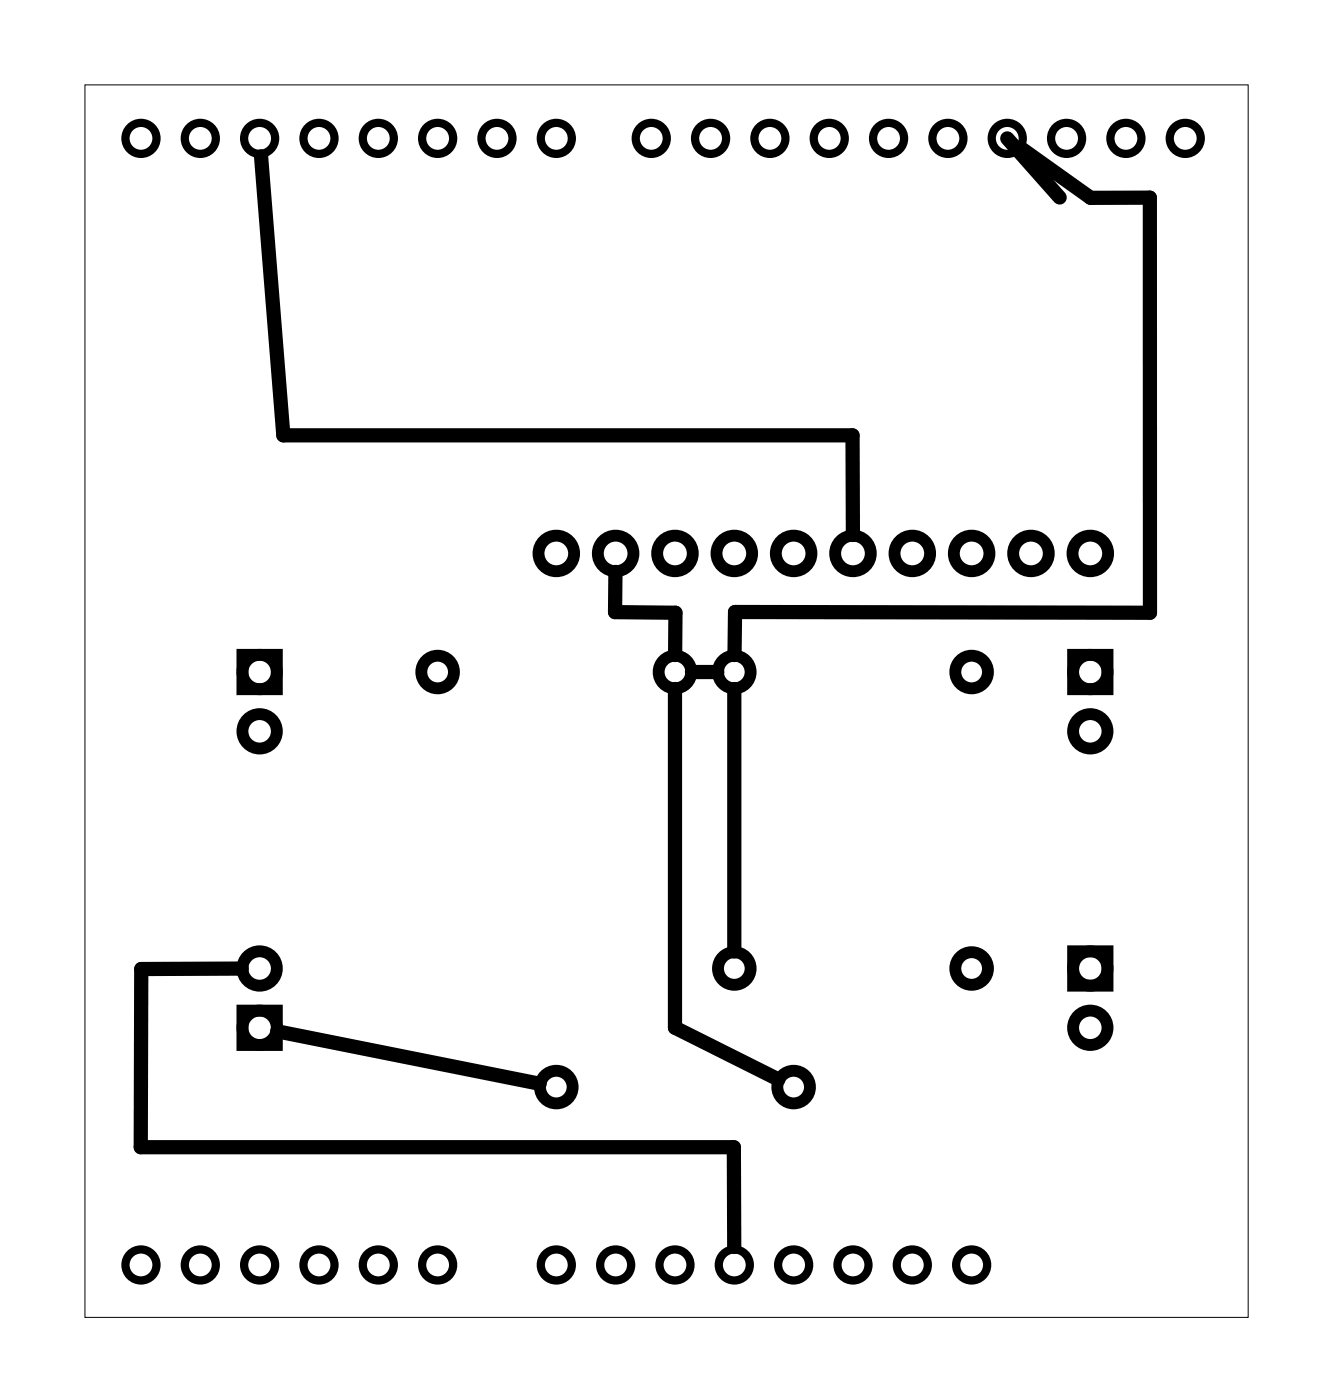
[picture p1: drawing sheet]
<svg xmlns="http://www.w3.org/2000/svg" width="57mm" height="60mm" viewBox="0 0 57 60" stroke-linecap="round" stroke-linejoin="round" font-family="sans-serif">
<path d="M3.6 3.6h49.8v52.8h-49.8z" fill="none" stroke="#000" stroke-width=".04"/>
<g fill="none" stroke="#000" stroke-width=".51">
<path d="M10.4 28.1h1.5v1.4h-1.5zM45.9 28.1h1.5v1.4h-1.5zM10.4 43.3h1.5v1.5h-1.5zM45.9 40.8h1.5v1.4h-1.5z"/>
<circle cx="11.1" cy="28.8" r=".74"/>
<circle cx="11.1" cy="31.3" r=".74"/>
<circle cx="18.7" cy="28.8" r=".7"/>
<circle cx="23.8" cy="23.7" r=".76"/>
<circle cx="26.4" cy="23.7" r=".76"/>
<circle cx="28.9" cy="28.8" r=".7"/>
<circle cx="28.9" cy="23.7" r=".76"/>
<circle cx="31.4" cy="28.8" r=".7"/>
<circle cx="31.4" cy="23.7" r=".76"/>
<circle cx="34" cy="23.7" r=".76"/>
<circle cx="36.5" cy="23.7" r=".76"/>
<circle cx="39.1" cy="23.7" r=".76"/>
<circle cx="41.6" cy="28.8" r=".7"/>
<circle cx="41.6" cy="23.7" r=".76"/>
<circle cx="44.1" cy="23.7" r=".76"/>
<circle cx="46.7" cy="28.8" r=".74"/>
<circle cx="46.7" cy="31.3" r=".74"/>
<circle cx="46.7" cy="23.7" r=".76"/>
<circle cx="11.1" cy="41.5" r=".74"/>
<circle cx="11.1" cy="44" r=".74"/>
<circle cx="23.8" cy="46.6" r=".7"/>
<circle cx="31.4" cy="41.5" r=".7"/>
<circle cx="34" cy="46.6" r=".7"/>
<circle cx="41.6" cy="41.5" r=".7"/>
<circle cx="46.7" cy="41.5" r=".74"/>
<circle cx="46.7" cy="44" r=".74"/>
</g>
<g fill="none" stroke="#000" stroke-width=".35">
<circle cx="6" cy="5.9" r=".66"/>
<circle cx="8.6" cy="5.9" r=".66"/>
<circle cx="11.1" cy="5.9" r=".66"/>
<circle cx="13.7" cy="5.9" r=".66"/>
<circle cx="16.2" cy="5.9" r=".66"/>
<circle cx="18.7" cy="5.9" r=".66"/>
<circle cx="21.3" cy="5.9" r=".66"/>
<circle cx="23.8" cy="5.9" r=".66"/>
<circle cx="27.9" cy="5.9" r=".66"/>
<circle cx="30.4" cy="5.9" r=".66"/>
<circle cx="33" cy="5.9" r=".66"/>
<circle cx="35.5" cy="5.9" r=".66"/>
<circle cx="38" cy="5.9" r=".66"/>
<circle cx="40.6" cy="5.9" r=".66"/>
<circle cx="43.1" cy="5.9" r=".66"/>
<circle cx="45.7" cy="5.9" r=".66"/>
<circle cx="48.2" cy="5.9" r=".66"/>
<circle cx="50.7" cy="5.9" r=".66"/>
<circle cx="6" cy="54.2" r=".66"/>
<circle cx="8.6" cy="54.2" r=".66"/>
<circle cx="11.1" cy="54.2" r=".66"/>
<circle cx="13.7" cy="54.2" r=".66"/>
<circle cx="16.2" cy="54.2" r=".66"/>
<circle cx="18.7" cy="54.2" r=".66"/>
<circle cx="23.8" cy="54.2" r=".66"/>
<circle cx="26.4" cy="54.2" r=".66"/>
<circle cx="28.9" cy="54.2" r=".66"/>
<circle cx="31.4" cy="54.2" r=".66"/>
<circle cx="34" cy="54.2" r=".66"/>
<circle cx="36.5" cy="54.2" r=".66"/>
<circle cx="39.1" cy="54.2" r=".66"/>
<circle cx="41.6" cy="54.2" r=".66"/>
</g>
<path d="M11.2 6.7l.9 11.9h24.4v4.3M43.1 5.9l2.3 2.6M43.7 6.4l3 2.1h2.5v17.7h-17.7l-.1 1.9M26.3 24.5v1.7h2.6v1.9M28.9 29.5v14.5l4.4 2.2M29.6 28.8h1.1M31.4 29.5v11.3M10.4 41.5h-4.4v7.6h25.4v4.3M11.9 44.2l11.2 2.2" fill="none" stroke="#000" stroke-width=".61"/>
</svg>
